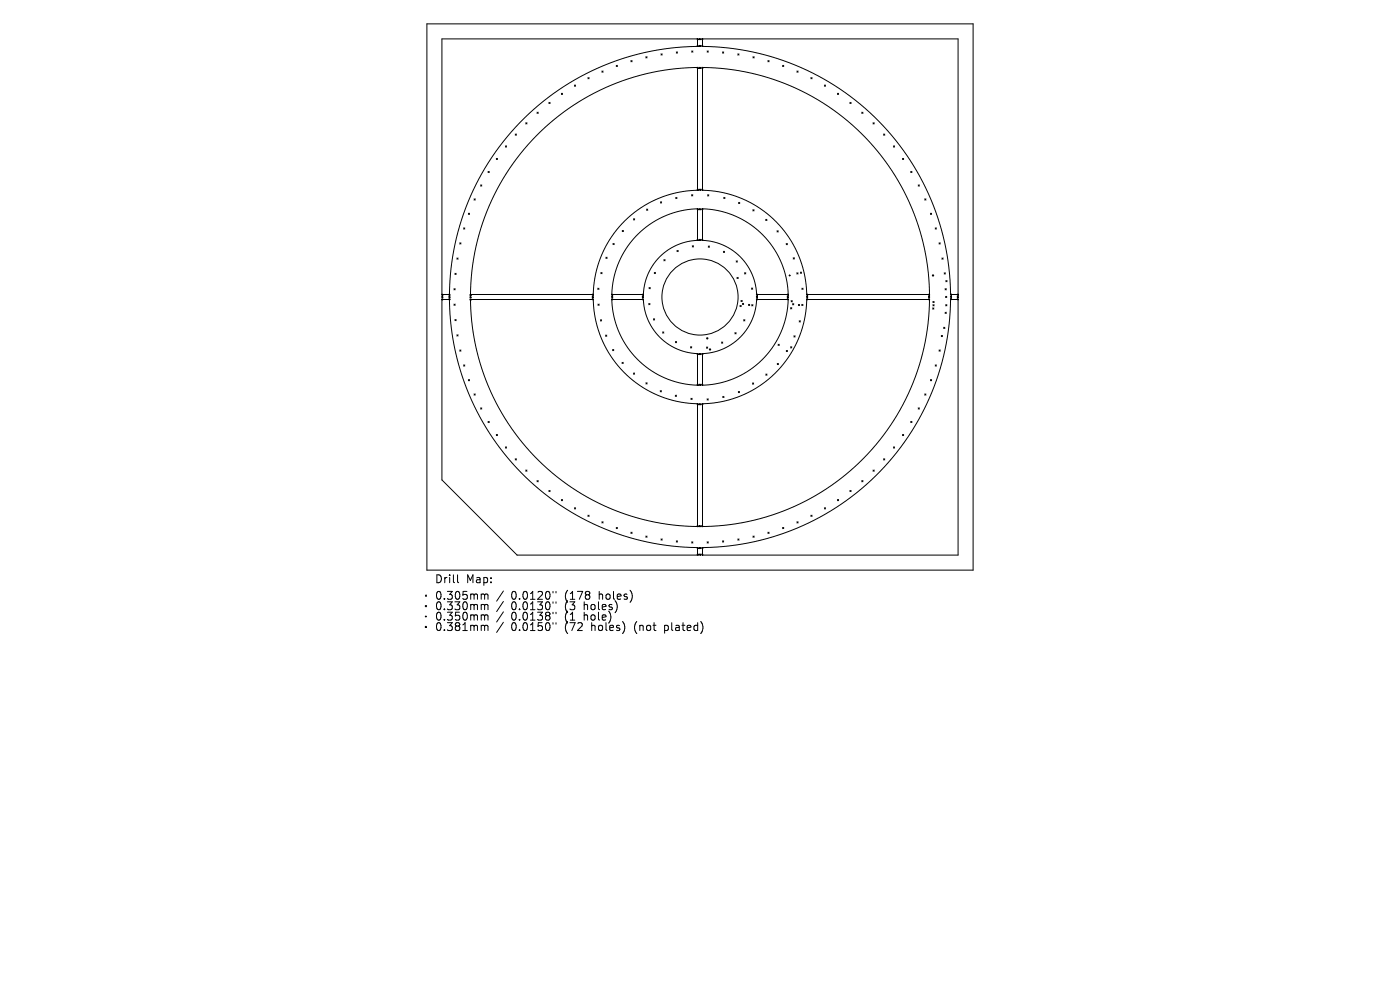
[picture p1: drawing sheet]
<svg xmlns="http://www.w3.org/2000/svg" width="297mm" height="210mm" viewBox="0 0 297 210" stroke-linecap="round" stroke-linejoin="round" font-family="sans-serif">
<defs><g id="words">
<g font-size="2.3">
<text x="92.2" y="123.9">Drill</text>
<text x="98.9" y="123.9">Map:</text>
<text x="92.2" y="127.4">0.305mm</text>
<text x="92.2" y="129.7">0.330mm</text>
<text x="92.2" y="131.9">0.350mm</text>
<text x="108.5" y="127.4">0.0120&quot;</text>
<text x="108.5" y="129.7">0.0130&quot;</text>
<text x="108.5" y="131.9">0.0138&quot;</text>
<text x="119.9" y="127.4">(178</text>
<text x="119.9" y="129.7">(3</text>
<text x="119.9" y="131.9">(1</text>
<text x="124.1" y="129.7">holes)</text>
<text x="124.1" y="131.9">hole)</text>
<text x="127.3" y="127.4">holes)</text>
<text x="92.2" y="134.1">0.381mm</text>
<text x="108.5" y="134.1">0.0150&quot;</text>
<text x="119.9" y="134.1">(72</text>
<text x="125.7" y="134.1">holes)</text>
<text x="134.9" y="134.1">(not</text>
<text x="141.5" y="134.1">plated)</text>
</g>
</g></defs>
<g fill="none" stroke="#000" stroke-width=".21">
<path d="M90.6 5.1h115.8v115.8h-115.8zM93.8 8.3h54.2v1.5a53.1 53.1 0 0 0-52.7 52.7h-1.5zM119.1 19.8l.2 .2M119.3 19.8l-.2 .2M121.9 18l.2 .3M122.1 18l-.2 .3M124.7 16.5l.3 .2M125 16.5l-.3 .2M127.7 15.1l.2 .2M127.9 15.1l-.2 .2M130.7 13.9l.3 .2M131 13.9l-.3 .2"/>
<path d="M133.8 12.9l.3 .2M134.1 12.9l-.3 .2M137 12l.3 .3M137.3 12l-.3 .3M140.2 11.4l.3 .3M140.5 11.4l-.3 .3M143.5 11l.2 .3M143.7 11l-.2 .3M146.7 10.8l.3 .3M147 10.8l-.3 .3M147.9 8.2h.2v.2h-.2zM147.9 9.6h.2v.3h-.2z"/>
<path d="M147.9 14.3h.2v.2h-.2zM148.4 8.2h.2v.2h-.2zM148.4 9.6h.2v.3h-.2zM148.4 14.3h.2v.2h-.2zM148.9 8.2h.2v.2h-.2zM148.9 9.6h.2v.3h-.2zM148.9 14.3h.2v.2h-.2zM149 14.3a48.6 48.6 0 0 1 48.2 48.2h-26.1a22.5 22.5 0 0 0-22.1-22.1zM149 8.3h54.3v54.2h-1.6a53.1 53.1 0 0 0-52.7-52.7zM150 10.8l.3 .3M150.3 10.8l-.3 .3M153.3 11l.2 .3"/>
<path d="M153.5 11l-.2 .3M156.5 11.4l.3 .3M156.8 11.4l-.3 .3M159.7 12l.3 .3M160 12l-.3 .3M162.9 12.9l.3 .2M163.2 12.9l-.3 .2M166 13.9l.3 .2M166.3 13.9l-.3 .2M169.1 15.1l.2 .2M169.3 15.1l-.2 .2M172 16.5l.3 .2"/>
<path d="M172.3 16.5l-.3 .2M174.9 18l.2 .3M175.1 18l-.2 .3M177.7 19.8l.2 .2M177.9 19.8l-.2 .2M102 39.2l.2 .3M102.2 39.2l-.2 .3M103.5 36.4l.3 .2M103.8 36.4l-.3 .2M105.3 33.6l.2 .3M105.5 33.6l-.2 .3M107.2 30.9l.3 .3"/>
<path d="M107.5 30.9l-.3 .3M109.3 28.4l.3 .3M109.6 28.4l-.3 .3M111.5 26l.3 .3M111.8 26l-.3 .3M113.8 28.8a48.6 48.6 0 0 1 34.2-14.5v26.1a22.5 22.5 0 0 0-22.1 22.1h-26.1a48.6 48.6 0 0 1 14-33.7zM113.9 23.8l.3 .3M114.2 23.8l-.3 .3M116.4 21.7l.3 .3M116.7 21.7l-.3 .3M180.3 21.7l.3 .3M180.6 21.7l-.3 .3"/>
<path d="M182.8 23.8l.3 .3M183.1 23.8l-.3 .3M185.2 26l.3 .3M185.5 26l-.3 .3M187.4 28.4l.3 .3M187.7 28.4l-.3 .3M189.5 30.9l.3 .3M189.8 30.9l-.3 .3M191.5 33.6l.2 .3M191.7 33.6l-.2 .3M193.2 36.4l.3 .2M193.5 36.4l-.3 .2"/>
<path d="M194.8 39.2l.2 .3M195 39.2l-.2 .3M96.5 58l.3 .2M96.8 58l-.3 .2M96.9 54.7l.3 .3M97.2 54.7l-.3 .3M97.5 51.5l.3 .3M97.8 51.5l-.3 .3M98.4 48.3l.2 .3M98.6 48.3l-.2 .3M99.4 45.2l.2 .3M99.6 45.2l-.2 .3"/>
<path d="M100.6 42.2l.2 .2M100.8 42.2l-.2 .2M127.5 57.8l.2 .3M127.7 57.8l-.2 .3M128.5 54.6l.3 .2M128.8 54.6l-.3 .2M130 51.6l.3 .3M130.3 51.6l-.3 .3M132 48.9l.3 .2M132.3 48.9l-.3 .2M134.4 46.4l.2 .3M134.6 46.4l-.2 .3"/>
<path d="M135.4 49.6a18.7 18.7 0 0 1 12.6-5.3v6.7a11.9 11.9 0 0 0-11.5 11.5h-6.7a18.7 18.7 0 0 1 5.6-12.9zM137.2 44.4l.2 .2M137.4 44.4l-.2 .2M138.8 57.8l.3 .2M139.1 57.8l-.3 .2M140.1 42.8l.3 .3M140.4 42.8l-.3 .3M140.8 55.1l.3 .2M141.1 55.1l-.3 .2M143.4 41.9l.2 .2M143.6 41.9l-.2 .2M143.6 53.1l.3 .3"/>
<path d="M143.9 53.1l-.3 .3M146.7 41.3l.3 .3M146.9 52.1l.2 .3M147 41.3l-.3 .3M147.1 52.1l-.2 .3M147.9 50.8h.2v.2h-.2zM147.9 40.1h.2v.3h-.2zM147.9 44.3h.2v.2h-.2zM148.4 50.8h.2v.2h-.2zM148.4 40.1h.2v.3h-.2zM148.4 44.3h.2v.2h-.2zM148.9 50.8h.2v.2h-.2z"/>
<path d="M148.9 40.1h.2v.3h-.2zM148.9 44.3h.2v.2h-.2zM149 44.3a18.7 18.7 0 0 1 18.2 18.2h-6.7a11.9 11.9 0 0 0-11.5-11.5zM150.1 41.3l.3 .3M150.3 52.2l.2 .3M150.4 41.3l-.3 .3M150.5 52.2l-.2 .3M153.5 53.3l.2 .3M153.5 41.9l.3 .2M153.7 53.3l-.2 .3M153.8 41.9l-.3 .2M156.2 55.3l.2 .3"/>
<path d="M156.3 58.8l.3 .3M156.4 55.3l-.2 .3M156.6 58.8l-.3 .3M156.7 42.9l.2 .3M156.9 42.9l-.2 .3M158 57.9l.2 .2M158.2 57.9l-.2 .2M159.7 44.5l.3 .2M160 44.5l-.3 .2M162.4 46.5l.3 .3M162.7 46.5l-.3 .3M164.8 49l.3 .2"/>
<path d="M165.1 49l-.3 .2M166.8 51.7l.2 .2M167 51.7l-.2 .2M167.4 58.4h.3M167.5 58.3v.3M168.3 54.7l.2 .2M168.5 54.7l-.2 .2M169 57.9l.3 .2M169.3 57.9l-.3 .2M169.8 57.7l.2 .3M170 57.7l-.2 .3M196.2 42.2l.2 .2"/>
<path d="M196.4 42.2l-.2 .2M197.4 45.2l.2 .3M197.6 45.2l-.2 .3M198.4 48.3l.3 .3M198.7 48.3l-.3 .3M199.2 51.5l.3 .3M199.5 51.5l-.3 .3M199.8 54.7l.3 .3M200.1 54.7l-.3 .3M200.3 57.9l.3 .2M200.6 57.9l-.3 .2M200.7 59.5l.2 .3"/>
<path d="M200.9 59.5l-.2 .3M93.7 62.4h.2v.2h-.2zM93.7 62.9h.2v.2h-.2zM93.7 63.4h.2v.2h-.2zM93.8 63.5h1.5a53.1 53.1 0 0 0 52.7 52.7v1.6h-38.3l-15.9-16zM95.2 62.4h.2v.2h-.2zM95.2 62.9h.2v.2h-.2zM95.2 63.4h.2v.2h-.2zM96.3 61.2l.3 .3M96.3 64.5l.3 .3M96.5 67.8l.3 .2M96.6 61.2l-.3 .3"/>
<path d="M96.6 64.5l-.3 .3M96.8 67.8l-.3 .2M96.9 71l.3 .3M97.2 71l-.3 .3M97.5 74.2l.3 .3M97.8 74.2l-.3 .3M98.4 77.4l.2 .3M98.6 77.4l-.2 .3M99.7 62.5h.2v.2h-.2zM99.7 62.9h.2v.3h-.2zM99.7 63.4h.2v.2h-.2zM99.8 63.5h26.1a22.5 22.5 0 0 0 22.1 22.1v26.1a48.6 48.6 0 0 1-48.2-48.2z"/>
<path d="M125.6 62.4h.3v.2h-.3zM125.6 62.9h.3v.2h-.3zM125.6 63.4h.3v.2h-.3zM126.8 61.1l.3 .3M126.9 64.5l.2 .3M127.1 61.1l-.3 .3M127.1 64.5l-.2 .3M127.4 67.8l.2 .3M127.6 67.8l-.2 .3M128.5 71.1l.2 .2M128.7 71.1l-.2 .2M129.8 62.4h.2v.2h-.2z"/>
<path d="M129.8 62.9h.2v.2h-.2zM129.8 63.4h.2v.2h-.2zM129.8 63.5h6.7a11.9 11.9 0 0 0 11.5 11.5v6.7a18.7 18.7 0 0 1-18.2-18.2zM130 74.1l.2 .3M130.2 74.1l-.2 .3M132 76.9l.2 .2M132.2 76.9l-.2 .2M134.4 79.1l.2 .3M134.6 79.1l-.2 .3M136.3 62.4h.2v.2h-.2zM136.3 62.9h.2v.2h-.2zM136.3 63.4h.2v.2h-.2z"/>
<path d="M137.6 64.4l.3 .2M137.7 61l.2 .2M137.9 64.4l-.3 .2M137.9 61l-.2 .2M138.6 67.6l.3 .3M138.9 67.6l-.3 .3M140.6 70.4l.2 .3M140.8 70.4l-.2 .3M143.3 72.4l.2 .3M143.5 72.4l-.2 .3M146.5 73.6l.2 .2M146.7 73.6l-.2 .2"/>
<path d="M147.9 75h.2v.2h-.2zM148.4 75h.2v.2h-.2zM148.9 75h.2v.2h-.2zM149.9 73.6l.2 .3M150.1 73.6l-.2 .3M153.1 72.5l.2 .3M153.3 72.5l-.2 .3M155.9 70.6l.3 .2M156.2 70.6l-.3 .2M157 64.8l.2 .2M157.2 63.7l.3 .3M157.2 64.8l-.2 .2"/>
<path d="M157.5 63.7l-.3 .3M157.5 64.3l.3 .3M157.8 64.3l-.3 .3M157.8 67.8l.2 .3M158 67.8l-.2 .3M158.8 64.6l.2 .2M159 64.6l-.2 .2M159.4 61.1l.3 .3M159.5 64.6l.2 .3M159.7 61.1l-.3 .3M159.7 64.6l-.2 .3M160.5 62.4h.2v.2h-.2z"/>
<path d="M160.5 62.9h.2v.2h-.2zM160.5 63.4h.2v.2h-.2zM160.5 63.5h6.7a18.7 18.7 0 0 1-18.2 18.2v-6.7a11.9 11.9 0 0 0 11.5-11.5zM162.5 79.3l.2 .3M162.7 79.3l-.2 .3M164.9 77.1l.2 .2M165.1 73l.2 .3M165.1 77.1l-.2 .2M165.3 73l-.2 .3M166.8 74.3l.3 .3M167 62.4h.2v.2h-.2zM167 62.9h.2v.2h-.2z"/>
<path d="M167 63.4h.2v.2h-.2zM167.1 74.3l-.3 .3M167.7 65.3l.3 .2M167.7 73.6l.3 .2M167.8 63.8l.3 .2M168 65.3l-.3 .2M168 73.6l-.3 .2M168.1 63.8l-.3 .2M168.1 64.4l.3 .3M168.4 64.4l-.3 .3M168.4 71.2l.3 .3M168.7 71.2l-.3 .3"/>
<path d="M169.4 64.6l.2 .2M169.5 68l.3 .3M169.6 64.6l-.2 .2M169.8 68l-.3 .3M170.1 64.6l.2 .2M170.1 61.1l.3 .3M170.3 64.6l-.2 .2M170.4 61.1l-.3 .3M171.1 62.4h.2v.2h-.2zM171.1 62.9h.2v.2h-.2zM171.1 63.4h.2v.2h-.2zM171.1 63.5h26.1a48.6 48.6 0 0 1-48.2 48.2v-26.1a22.5 22.5 0 0 0 22.1-22.1z"/>
<path d="M197 62.4h.2v.2h-.2zM197 62.9h.2v.2h-.2zM197 63.4h.2v.2h-.2zM197.9 65.3l.2 .3M197.9 63.9l.3 .3M197.9 64.6l.3 .3M198.1 65.3l-.2 .3M198.2 63.9l-.3 .3M198.2 64.6l-.3 .3M198.4 77.4l.3 .3M198.7 77.4l-.3 .3M199.2 74.2l.3 .3"/>
<path d="M199.5 74.2l-.3 .3M199.7 71.2l.2 .2M199.9 71.2l-.2 .2M200.2 69.4l.3 .3M200.5 69.4l-.3 .3M200.5 61.2l.2 .3M200.5 66.2l.3 .3M200.6 62.9l.3 .2M200.6 64.6l.3 .3M200.7 61.2l-.2 .3M200.8 66.2l-.3 .3M200.9 62.9l-.3 .2"/>
<path d="M200.9 64.6l-.3 .3M201.6 62.4h.3v.2h-.3zM201.6 62.8h.3v.3h-.3zM201.6 63.3h.3v.3h-.3zM203.1 62.4h.2v.2h-.2zM203.1 62.9h.2v.2h-.2zM203.1 63.4h.2v.2h-.2zM99.4 80.5l.2 .3M99.6 80.5l-.2 .3M100.6 83.6l.2 .2M100.8 83.6l-.2 .2M102 86.5l.2 .3"/>
<path d="M102.2 86.5l-.2 .3M103.5 89.4l.3 .2M103.8 89.4l-.3 .2M105.3 92.2l.2 .2M105.5 92.2l-.2 .2M107.2 94.8l.3 .3M107.5 94.8l-.3 .3M109.3 97.3l.3 .3M109.6 97.3l-.3 .3M111.5 99.7l.3 .3M111.8 99.7l-.3 .3M137 81.2l.3 .3"/>
<path d="M137.3 81.2l-.3 .3M140.1 82.9l.2 .2M140.3 82.9l-.2 .2M143.3 83.8l.2 .3M143.5 83.8l-.2 .3M146.6 84.5l.2 .2M146.8 84.5l-.2 .2M147.9 81.5h.2v.2h-.2zM147.9 85.6h.2v.3h-.2zM148.4 81.5h.2v.2h-.2zM148.4 85.6h.2v.3h-.2zM148.9 81.5h.2v.2h-.2z"/>
<path d="M148.9 85.6h.2v.3h-.2zM150 84.6l.3 .3M150.3 84.6l-.3 .3M153.3 84.1l.3 .2M153.6 84.1l-.3 .2M156.6 83l.3 .3M156.9 83l-.3 .3M159.6 81.2l.3 .3M159.9 81.2l-.3 .3M185.2 99.7l.3 .3M185.5 99.7l-.3 .3M187.4 97.3l.3 .3"/>
<path d="M187.7 97.3l-.3 .3M189.5 94.8l.3 .3M189.8 94.8l-.3 .3M191.5 92.2l.2 .2M191.7 92.2l-.2 .2M193.2 89.4l.3 .2M193.5 89.4l-.3 .2M194.8 86.5l.2 .3M195 86.5l-.2 .3M196.2 83.6l.2 .2M196.4 83.6l-.2 .2M197.4 80.5l.2 .3"/>
<path d="M197.6 80.5l-.2 .3M113.9 101.9l.3 .3M114.2 101.9l-.3 .3M116.4 104l.3 .3M116.7 104l-.3 .3M119.1 106l.2 .2M119.3 106l-.2 .2M121.9 107.7l.2 .3M122.1 107.7l-.2 .3M124.7 109.3l.3 .2M125 109.3l-.3 .2M127.7 110.7l.2 .2"/>
<path d="M127.9 110.7l-.2 .2M130.7 111.9l.3 .2M131 111.9l-.3 .2M133.8 112.9l.3 .3M134.1 112.9l-.3 .3M137 113.7l.3 .3M137.3 113.7l-.3 .3M140.2 114.3l.3 .3M140.5 114.3l-.3 .3M143.5 114.7l.2 .3M143.7 114.7l-.2 .3M146.7 114.9l.3 .3"/>
<path d="M147 114.9l-.3 .3M147.9 111.5h.2v.2h-.2zM147.9 116.1h.2v.3h-.2zM147.9 117.5h.2v.3h-.2zM148.4 111.5h.2v.2h-.2zM148.4 116.1h.2v.3h-.2zM148.4 117.5h.2v.3h-.2zM148.8 111.5h.3v.2h-.3zM148.9 116.1h.2v.3h-.2zM148.9 117.5h.2v.3h-.2zM149 116.2a53.1 53.1 0 0 0 52.7-52.7h1.6v54.3h-54.3zM150 114.9l.3 .3"/>
<path d="M150.3 114.9l-.3 .3M153.3 114.7l.2 .3M153.5 114.7l-.2 .3M156.5 114.3l.3 .3M156.8 114.3l-.3 .3M159.7 113.7l.3 .3M160 113.7l-.3 .3M162.9 112.9l.3 .3M163.2 112.9l-.3 .3M166 111.9l.3 .2M166.3 111.9l-.3 .2M169.1 110.7l.2 .2"/>
<path d="M169.3 110.7l-.2 .2M172 109.3l.3 .2M172.3 109.3l-.3 .2M174.9 107.7l.2 .3M175.1 107.7l-.2 .3M177.7 106l.2 .2M177.9 106l-.2 .2M180.3 104l.3 .3M180.6 104l-.3 .3M182.8 101.9l.3 .3M183.1 101.9l-.3 .3M90.2 130.8h.3"/>
<path d="M90.2 132.9h.3v.2h-.3zM90.2 126.2l.3 .3M90.4 130.6v.3M90.5 126.2l-.3 .3M97.1 121.9v1.5l.2 .2M102.3 126l.4 .1 .1 .2M102.3 128.2h.3l.2 .3M102.3 130.4l.4 .1 .1 .2M102.3 132.6l.4 .1 .1 .2M102.8 126.3l.2-.3 .4 .1 .1 1M102.8 126.3v.8M102.8 128.5v.8"/>
<path d="M102.8 130.7v.8M102.8 132.9v.9M102.8 128.5l.2-.3 .4 .1 .1 1M102.8 130.7l.2-.3 .4 .1 .1 1M102.8 132.9l.2-.3 .4 .1 .1 1.1M106.8 125.4l-1.4 2.1M106.8 127.6l-1.4 2.1M106.8 129.8l-1.4 2.1M106.8 132l-1.4 2.2M117.3 125.5v.3M117.3 127.7v.3M117.3 129.9v.3"/>
<path d="M117.3 132.1v.3M118 125.5v.3M118 127.7v.3M118 129.9v.3M118 132.1v.3"/>
<circle cx="197.9" cy="58.4" r=".14"/>
<circle cx="148.5" cy="63" r="8.1"/>
<circle cx="150" cy="71.8" r=".14"/>
<circle cx="150.6" cy="74.1" r=".14"/>
<circle cx="90.4" cy="128.6" r=".14"/>
</g>
<use href="#words"/>
</svg>
